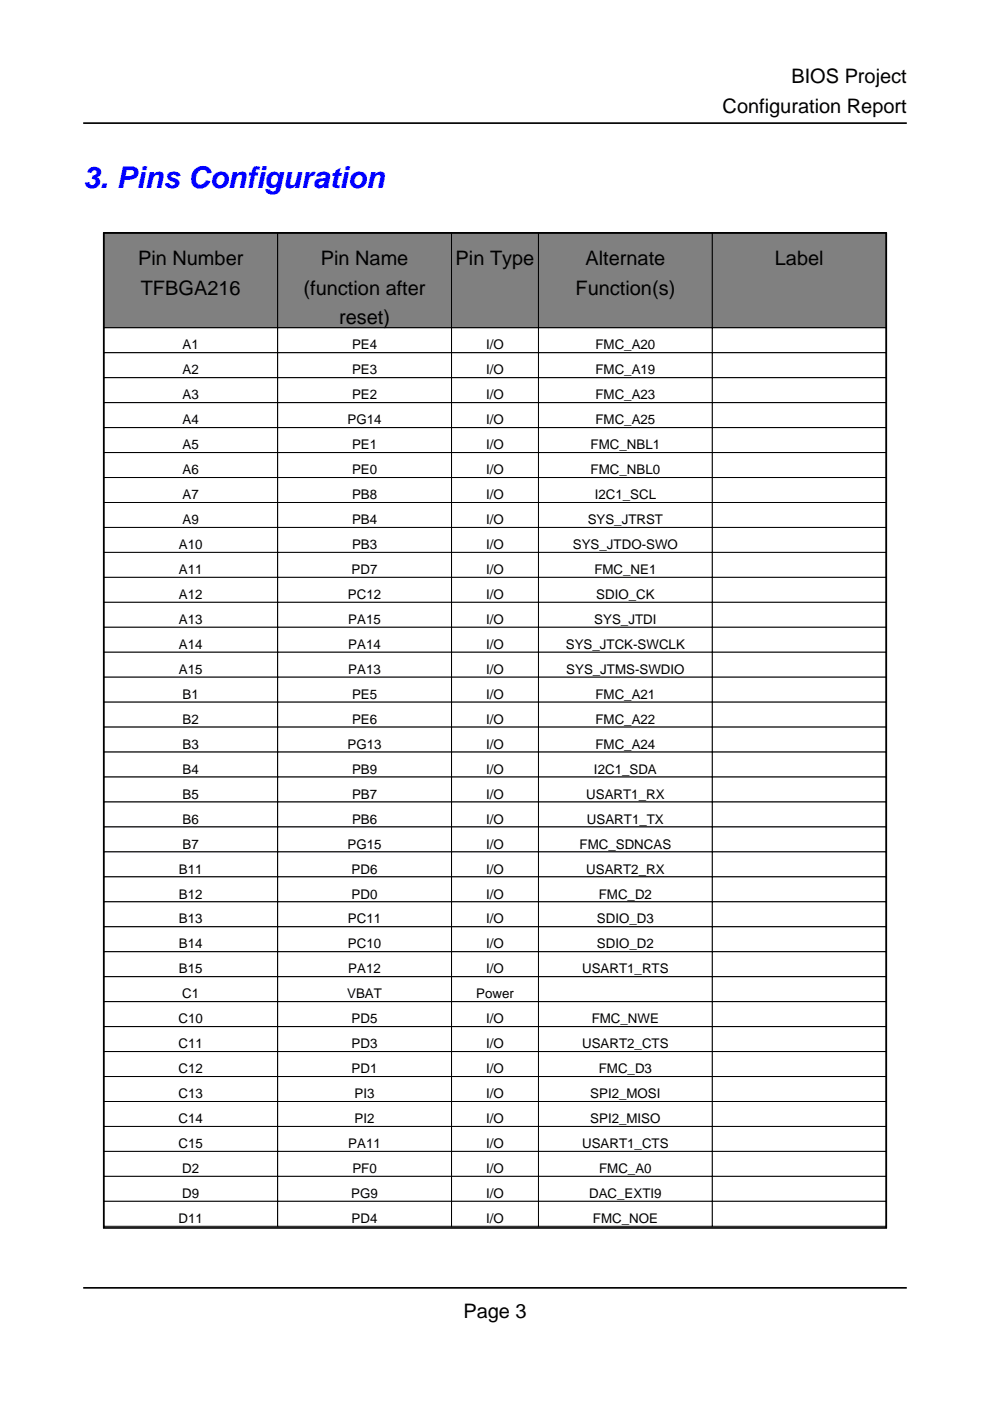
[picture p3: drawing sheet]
<svg xmlns="http://www.w3.org/2000/svg" width="210mm" height="297mm" viewBox="0 0 210 297" stroke-linecap="round" stroke-linejoin="round" font-family="sans-serif">
<defs><g id="words">
<text font-size="6.3" fill="#00f" x="17.6" y="39.9">3. Pins Configuration</text>
<g font-size="4.2">
<text x="167.8" y="17.6">BIOS Project</text>
<text x="153.2" y="24">Configuration Report</text>
<text x="29.3" y="56.1">Pin Number</text>
<text x="68" y="56.1">Pin Name</text>
<text x="96.6" y="56.1">Pin Type</text>
<text x="124.1" y="56.1">Alternate</text>
<text x="164.3" y="56.1">Label</text>
<text x="29.8" y="62.4">TFBGA216</text>
<text x="64.4" y="62.4">(function after</text>
<text x="122" y="62.4">Function(s)</text>
<text x="71.9" y="68.8">reset)</text>
<text x="98.2" y="279.4">Page 3</text>
</g>
<g font-size="2.8">
<text x="38.7" y="74.1">A1</text>
<text x="74.6" y="74.1">PE4</text>
<text x="103.1" y="74.1">I/O</text>
<text x="126.2" y="74.1">FMC_A20</text>
<text x="38.7" y="79.4">A2</text>
<text x="74.6" y="79.4">PE3</text>
<text x="103.1" y="79.4">I/O</text>
<text x="126.2" y="79.4">FMC_A19</text>
<text x="38.7" y="84.7">A3</text>
<text x="38.7" y="90">A4</text>
<text x="73.7" y="90">PG14</text>
<text x="74.6" y="84.7">PE2</text>
<text x="103.1" y="84.7">I/O</text>
<text x="103.1" y="90">I/O</text>
<text x="126.2" y="84.7">FMC_A23</text>
<text x="126.2" y="90">FMC_A25</text>
<text x="38.7" y="95.2">A5</text>
<text x="74.6" y="95.2">PE1</text>
<text x="103.1" y="95.2">I/O</text>
<text x="125.2" y="95.2">FMC_NBL1</text>
<text x="38.7" y="100.5">A6</text>
<text x="74.6" y="100.5">PE0</text>
<text x="103.1" y="100.5">I/O</text>
<text x="125.2" y="100.5">FMC_NBL0</text>
<text x="38.7" y="105.8">A7</text>
<text x="74.6" y="105.8">PB8</text>
<text x="103.1" y="105.8">I/O</text>
<text x="126.1" y="105.8">I2C1_SCL</text>
<text x="38.7" y="111.1">A9</text>
<text x="74.6" y="111.1">PB4</text>
<text x="103.1" y="111.1">I/O</text>
<text x="124.6" y="111.1">SYS_JTRST</text>
<text x="37.9" y="116.4">A10</text>
<text x="74.6" y="116.4">PB3</text>
<text x="103.1" y="116.4">I/O</text>
<text x="121.5" y="116.4">SYS_JTDO-SWO</text>
<text x="37.9" y="121.7">A11</text>
<text x="74.6" y="121.7">PD7</text>
<text x="103.1" y="121.7">I/O</text>
<text x="126" y="121.7">FMC_NE1</text>
<text x="37.9" y="127">A12</text>
<text x="73.8" y="127">PC12</text>
<text x="103.1" y="127">I/O</text>
<text x="126.4" y="127">SDIO_CK</text>
<text x="37.9" y="132.3">A13</text>
<text x="37.9" y="137.6">A14</text>
<text x="73.9" y="132.3">PA15</text>
<text x="73.9" y="137.6">PA14</text>
<text x="103.1" y="132.3">I/O</text>
<text x="103.1" y="137.6">I/O</text>
<text x="120" y="137.6">SYS_JTCK-SWCLK</text>
<text x="126" y="132.3">SYS_JTDI</text>
<text x="37.9" y="142.9">A15</text>
<text x="73.9" y="142.9">PA13</text>
<text x="103.1" y="142.9">I/O</text>
<text x="120.1" y="142.9">SYS_JTMS-SWDIO</text>
<text x="38.7" y="148.2">B1</text>
<text x="74.6" y="148.2">PE5</text>
<text x="103.1" y="148.2">I/O</text>
<text x="126.2" y="148.2">FMC_A21</text>
<text x="38.7" y="153.5">B2</text>
<text x="74.6" y="153.5">PE6</text>
<text x="103.1" y="153.5">I/O</text>
<text x="126.2" y="153.5">FMC_A22</text>
<text x="38.7" y="158.7">B3</text>
<text x="73.7" y="158.7">PG13</text>
<text x="103.1" y="158.7">I/O</text>
<text x="126.2" y="158.7">FMC_A24</text>
<text x="38.7" y="164">B4</text>
<text x="74.6" y="164">PB9</text>
<text x="103.1" y="164">I/O</text>
<text x="125.9" y="164">I2C1_SDA</text>
<text x="38.7" y="169.3">B5</text>
<text x="74.6" y="169.3">PB7</text>
<text x="103.1" y="169.3">I/O</text>
<text x="124.3" y="169.3">USART1_RX</text>
<text x="38.7" y="174.6">B6</text>
<text x="38.7" y="179.9">B7</text>
<text x="73.7" y="179.9">PG15</text>
<text x="74.6" y="174.6">PB6</text>
<text x="103.1" y="174.6">I/O</text>
<text x="103.1" y="179.9">I/O</text>
<text x="122.9" y="179.9">FMC_SDNCAS</text>
<text x="124.4" y="174.6">USART1_TX</text>
<text x="37.9" y="185.2">B11</text>
<text x="74.6" y="185.2">PD6</text>
<text x="103.1" y="185.2">I/O</text>
<text x="124.3" y="185.2">USART2_RX</text>
<text x="37.9" y="190.5">B12</text>
<text x="74.6" y="190.5">PD0</text>
<text x="103.1" y="190.5">I/O</text>
<text x="127" y="190.5">FMC_D2</text>
<text x="37.9" y="195.8">B13</text>
<text x="73.8" y="195.8">PC11</text>
<text x="103.1" y="195.8">I/O</text>
<text x="126.6" y="195.8">SDIO_D3</text>
<text x="37.9" y="201.1">B14</text>
<text x="73.8" y="201.1">PC10</text>
<text x="103.1" y="201.1">I/O</text>
<text x="126.6" y="201.1">SDIO_D2</text>
<text x="37.9" y="206.4">B15</text>
<text x="73.9" y="206.4">PA12</text>
<text x="103.1" y="206.4">I/O</text>
<text x="123.4" y="206.4">USART1_RTS</text>
<text x="38.6" y="211.7">C1</text>
<text x="73.6" y="211.7">VBAT</text>
<text x="101" y="211.7">Power</text>
<text x="37.8" y="217">C10</text>
<text x="74.6" y="217">PD5</text>
<text x="103.1" y="217">I/O</text>
<text x="125.5" y="217">FMC_NWE</text>
<text x="37.8" y="222.2">C11</text>
<text x="37.8" y="227.5">C12</text>
<text x="74.6" y="222.2">PD3</text>
<text x="74.6" y="227.5">PD1</text>
<text x="103.1" y="222.2">I/O</text>
<text x="103.1" y="227.5">I/O</text>
<text x="123.4" y="222.2">USART2_CTS</text>
<text x="127" y="227.5">FMC_D3</text>
<text x="37.8" y="232.8">C13</text>
<text x="75.2" y="232.8">PI3</text>
<text x="103.1" y="232.8">I/O</text>
<text x="125.2" y="232.8">SPI2_MOSI</text>
<text x="37.8" y="238.1">C14</text>
<text x="75.2" y="238.1">PI2</text>
<text x="103.1" y="238.1">I/O</text>
<text x="125.2" y="238.1">SPI2_MISO</text>
<text x="37.8" y="243.4">C15</text>
<text x="73.9" y="243.4">PA11</text>
<text x="103.1" y="243.4">I/O</text>
<text x="123.4" y="243.4">USART1_CTS</text>
<text x="38.6" y="248.7">D2</text>
<text x="74.7" y="248.7">PF0</text>
<text x="103.1" y="248.7">I/O</text>
<text x="127" y="248.7">FMC_A0</text>
<text x="38.6" y="254">D9</text>
<text x="74.5" y="254">PG9</text>
<text x="103.1" y="254">I/O</text>
<text x="124.9" y="254">DAC_EXTI9</text>
<text x="37.8" y="259.3">D11</text>
<text x="74.6" y="259.3">PD4</text>
<text x="103.1" y="259.3">I/O</text>
<text x="125.7" y="259.3">FMC_NOE</text>
</g>
</g></defs>
<path d="M22 260.3v-210.9h165.9v210.9" fill="none" stroke="#000" stroke-width=".35"/>
<path d="M22 49.4h36.9v20.1h-36.9z" fill="#808080"/>
<path d="M22 49.4h36.9v20.1h-36.9z" fill="none" stroke="#000" stroke-width=".21"/>
<path d="M58.9 49.4h36.8v20.1h-36.8z" fill="#808080"/>
<path d="M58.9 49.4h36.8v20.1h-36.8z" fill="none" stroke="#000" stroke-width=".21"/>
<path d="M95.7 49.4h18.5v20.1h-18.5z" fill="#808080"/>
<path d="M95.7 49.4h18.5v20.1h-18.5z" fill="none" stroke="#000" stroke-width=".21"/>
<path d="M114.2 49.4h36.8v20.1h-36.8z" fill="#808080"/>
<path d="M114.2 49.4h36.8v20.1h-36.8z" fill="none" stroke="#000" stroke-width=".21"/>
<path d="M151 49.4h36.9v20.1h-36.9z" fill="#808080"/>
<path d="M151 49.4h36.9v20.1h-36.9z" fill="none" stroke="#000" stroke-width=".21"/>
<path d="M22 69.5h36.9v5.3h-36.9z" fill="#fff"/>
<path d="M22 69.5h36.9v5.3h-36.9z" fill="none" stroke="#000" stroke-width=".21"/>
<path d="M58.9 69.5h36.8v5.3h-36.8z" fill="#fff"/>
<path d="M58.9 69.5h36.8v5.3h-36.8z" fill="none" stroke="#000" stroke-width=".21"/>
<path d="M95.7 69.5h18.5v5.3h-18.5z" fill="#fff"/>
<path d="M95.7 69.5h18.5v5.3h-18.5z" fill="none" stroke="#000" stroke-width=".21"/>
<path d="M114.2 69.5h36.8v5.3h-36.8z" fill="#fff"/>
<path d="M114.2 69.5h36.8v5.3h-36.8z" fill="none" stroke="#000" stroke-width=".21"/>
<path d="M151 69.5h36.9v5.3h-36.9z" fill="#fff"/>
<path d="M151 69.5h36.9v5.3h-36.9z" fill="none" stroke="#000" stroke-width=".21"/>
<path d="M22 74.8h36.9v5.3h-36.9z" fill="#fff"/>
<path d="M22 74.8h36.9v5.3h-36.9z" fill="none" stroke="#000" stroke-width=".21"/>
<path d="M58.9 74.8h36.8v5.3h-36.8z" fill="#fff"/>
<path d="M58.9 74.8h36.8v5.3h-36.8z" fill="none" stroke="#000" stroke-width=".21"/>
<path d="M95.7 74.8h18.5v5.3h-18.5z" fill="#fff"/>
<path d="M95.7 74.8h18.5v5.3h-18.5z" fill="none" stroke="#000" stroke-width=".21"/>
<path d="M114.2 74.8h36.8v5.3h-36.8z" fill="#fff"/>
<path d="M114.2 74.8h36.8v5.3h-36.8z" fill="none" stroke="#000" stroke-width=".21"/>
<path d="M151 74.8h36.9v5.3h-36.9z" fill="#fff"/>
<path d="M151 74.8h36.9v5.3h-36.9z" fill="none" stroke="#000" stroke-width=".21"/>
<path d="M22 80.1h36.9v5.3h-36.9z" fill="#fff"/>
<path d="M22 80.1h36.9v5.3h-36.9z" fill="none" stroke="#000" stroke-width=".21"/>
<path d="M58.9 80.1h36.8v5.3h-36.8z" fill="#fff"/>
<path d="M58.9 80.1h36.8v5.3h-36.8z" fill="none" stroke="#000" stroke-width=".21"/>
<path d="M95.7 80.1h18.5v5.3h-18.5z" fill="#fff"/>
<path d="M95.7 80.1h18.5v5.3h-18.5z" fill="none" stroke="#000" stroke-width=".21"/>
<path d="M114.2 80.1h36.8v5.3h-36.8z" fill="#fff"/>
<path d="M114.2 80.1h36.8v5.3h-36.8z" fill="none" stroke="#000" stroke-width=".21"/>
<path d="M151 80.1h36.9v5.3h-36.9z" fill="#fff"/>
<path d="M151 80.1h36.9v5.3h-36.9z" fill="none" stroke="#000" stroke-width=".21"/>
<path d="M22 85.4h36.9v5.3h-36.9z" fill="#fff"/>
<path d="M22 85.4h36.9v5.3h-36.9z" fill="none" stroke="#000" stroke-width=".21"/>
<path d="M58.9 85.4h36.8v5.3h-36.8z" fill="#fff"/>
<path d="M58.9 85.4h36.8v5.3h-36.8z" fill="none" stroke="#000" stroke-width=".21"/>
<path d="M95.7 85.4h18.5v5.3h-18.5z" fill="#fff"/>
<path d="M95.7 85.4h18.5v5.3h-18.5z" fill="none" stroke="#000" stroke-width=".21"/>
<path d="M114.2 85.4h36.8v5.3h-36.8z" fill="#fff"/>
<path d="M114.2 85.4h36.8v5.3h-36.8z" fill="none" stroke="#000" stroke-width=".21"/>
<path d="M151 85.4h36.9v5.3h-36.9z" fill="#fff"/>
<path d="M151 85.4h36.9v5.3h-36.9z" fill="none" stroke="#000" stroke-width=".21"/>
<path d="M22 90.7h36.9v5.3h-36.9z" fill="#fff"/>
<path d="M22 90.7h36.9v5.3h-36.9z" fill="none" stroke="#000" stroke-width=".21"/>
<path d="M58.9 90.7h36.8v5.3h-36.8z" fill="#fff"/>
<path d="M58.9 90.7h36.8v5.3h-36.8z" fill="none" stroke="#000" stroke-width=".21"/>
<path d="M95.7 90.7h18.5v5.3h-18.5z" fill="#fff"/>
<path d="M95.7 90.7h18.5v5.3h-18.5z" fill="none" stroke="#000" stroke-width=".21"/>
<path d="M114.2 90.7h36.8v5.3h-36.8z" fill="#fff"/>
<path d="M114.2 90.7h36.8v5.3h-36.8z" fill="none" stroke="#000" stroke-width=".21"/>
<path d="M151 90.7h36.9v5.3h-36.9z" fill="#fff"/>
<path d="M151 90.7h36.9v5.3h-36.9z" fill="none" stroke="#000" stroke-width=".21"/>
<path d="M22 96h36.9v5.2h-36.9z" fill="#fff"/>
<path d="M22 96h36.9v5.2h-36.9z" fill="none" stroke="#000" stroke-width=".21"/>
<path d="M58.9 96h36.8v5.2h-36.8z" fill="#fff"/>
<path d="M58.9 96h36.8v5.2h-36.8z" fill="none" stroke="#000" stroke-width=".21"/>
<path d="M95.7 96h18.5v5.2h-18.5z" fill="#fff"/>
<path d="M95.7 96h18.5v5.2h-18.5z" fill="none" stroke="#000" stroke-width=".21"/>
<path d="M114.2 96h36.8v5.2h-36.8z" fill="#fff"/>
<path d="M114.2 96h36.8v5.2h-36.8z" fill="none" stroke="#000" stroke-width=".21"/>
<path d="M151 96h36.9v5.2h-36.9z" fill="#fff"/>
<path d="M151 96h36.9v5.2h-36.9z" fill="none" stroke="#000" stroke-width=".21"/>
<path d="M22 101.2h36.9v5.3h-36.9z" fill="#fff"/>
<path d="M22 101.2h36.9v5.3h-36.9z" fill="none" stroke="#000" stroke-width=".21"/>
<path d="M58.9 101.2h36.8v5.3h-36.8z" fill="#fff"/>
<path d="M58.9 101.2h36.8v5.3h-36.8z" fill="none" stroke="#000" stroke-width=".21"/>
<path d="M95.7 101.2h18.5v5.3h-18.5z" fill="#fff"/>
<path d="M95.7 101.2h18.5v5.3h-18.5z" fill="none" stroke="#000" stroke-width=".21"/>
<path d="M114.2 101.2h36.8v5.3h-36.8z" fill="#fff"/>
<path d="M114.2 101.2h36.8v5.3h-36.8z" fill="none" stroke="#000" stroke-width=".21"/>
<path d="M151 101.2h36.9v5.3h-36.9z" fill="#fff"/>
<path d="M151 101.2h36.9v5.3h-36.9z" fill="none" stroke="#000" stroke-width=".21"/>
<path d="M22 106.5h36.9v5.3h-36.9z" fill="#fff"/>
<path d="M22 106.5h36.9v5.3h-36.9z" fill="none" stroke="#000" stroke-width=".21"/>
<path d="M58.9 106.5h36.8v5.3h-36.8z" fill="#fff"/>
<path d="M58.9 106.5h36.8v5.3h-36.8z" fill="none" stroke="#000" stroke-width=".21"/>
<path d="M95.7 106.5h18.5v5.3h-18.5z" fill="#fff"/>
<path d="M95.7 106.5h18.5v5.3h-18.5z" fill="none" stroke="#000" stroke-width=".21"/>
<path d="M114.2 106.5h36.8v5.3h-36.8z" fill="#fff"/>
<path d="M114.2 106.5h36.8v5.3h-36.8z" fill="none" stroke="#000" stroke-width=".21"/>
<path d="M151 106.5h36.9v5.3h-36.9z" fill="#fff"/>
<path d="M151 106.5h36.9v5.3h-36.9z" fill="none" stroke="#000" stroke-width=".21"/>
<path d="M22 111.8h36.9v5.3h-36.9z" fill="#fff"/>
<path d="M22 111.8h36.9v5.3h-36.9z" fill="none" stroke="#000" stroke-width=".21"/>
<path d="M58.9 111.8h36.8v5.3h-36.8z" fill="#fff"/>
<path d="M58.9 111.8h36.8v5.3h-36.8z" fill="none" stroke="#000" stroke-width=".21"/>
<path d="M95.7 111.8h18.5v5.3h-18.5z" fill="#fff"/>
<path d="M95.7 111.8h18.5v5.3h-18.5z" fill="none" stroke="#000" stroke-width=".21"/>
<path d="M114.2 111.8h36.8v5.3h-36.8z" fill="#fff"/>
<path d="M114.2 111.8h36.8v5.3h-36.8z" fill="none" stroke="#000" stroke-width=".21"/>
<path d="M151 111.8h36.9v5.3h-36.9z" fill="#fff"/>
<path d="M151 111.8h36.9v5.3h-36.9z" fill="none" stroke="#000" stroke-width=".21"/>
<path d="M22 117.1h36.9v5.3h-36.9z" fill="#fff"/>
<path d="M22 117.1h36.9v5.3h-36.9z" fill="none" stroke="#000" stroke-width=".21"/>
<path d="M58.9 117.1h36.8v5.3h-36.8z" fill="#fff"/>
<path d="M58.9 117.1h36.8v5.3h-36.8z" fill="none" stroke="#000" stroke-width=".21"/>
<path d="M95.7 117.1h18.5v5.3h-18.5z" fill="#fff"/>
<path d="M95.7 117.1h18.5v5.3h-18.5z" fill="none" stroke="#000" stroke-width=".21"/>
<path d="M114.2 117.1h36.8v5.3h-36.8z" fill="#fff"/>
<path d="M114.2 117.1h36.8v5.3h-36.8z" fill="none" stroke="#000" stroke-width=".21"/>
<path d="M151 117.1h36.9v5.3h-36.9z" fill="#fff"/>
<path d="M151 117.1h36.9v5.3h-36.9z" fill="none" stroke="#000" stroke-width=".21"/>
<path d="M22 122.4h36.9v5.3h-36.9z" fill="#fff"/>
<path d="M22 122.4h36.9v5.3h-36.9z" fill="none" stroke="#000" stroke-width=".21"/>
<path d="M58.9 122.4h36.8v5.3h-36.8z" fill="#fff"/>
<path d="M58.9 122.4h36.8v5.3h-36.8z" fill="none" stroke="#000" stroke-width=".21"/>
<path d="M95.7 122.4h18.5v5.3h-18.5z" fill="#fff"/>
<path d="M95.7 122.4h18.5v5.3h-18.5z" fill="none" stroke="#000" stroke-width=".21"/>
<path d="M114.2 122.4h36.8v5.3h-36.8z" fill="#fff"/>
<path d="M114.2 122.4h36.8v5.3h-36.8z" fill="none" stroke="#000" stroke-width=".21"/>
<path d="M151 122.4h36.9v5.3h-36.9z" fill="#fff"/>
<path d="M151 122.4h36.9v5.3h-36.9z" fill="none" stroke="#000" stroke-width=".21"/>
<path d="M22 127.7h36.9v5.3h-36.9z" fill="#fff"/>
<path d="M22 127.7h36.9v5.3h-36.9z" fill="none" stroke="#000" stroke-width=".21"/>
<path d="M58.9 127.7h36.8v5.3h-36.8z" fill="#fff"/>
<path d="M58.9 127.7h36.8v5.3h-36.8z" fill="none" stroke="#000" stroke-width=".21"/>
<path d="M95.7 127.7h18.5v5.3h-18.5z" fill="#fff"/>
<path d="M95.7 127.7h18.5v5.3h-18.5z" fill="none" stroke="#000" stroke-width=".21"/>
<path d="M114.2 127.7h36.8v5.3h-36.8z" fill="#fff"/>
<path d="M114.2 127.7h36.8v5.3h-36.8z" fill="none" stroke="#000" stroke-width=".21"/>
<path d="M151 127.7h36.9v5.3h-36.9z" fill="#fff"/>
<path d="M151 127.7h36.9v5.3h-36.9z" fill="none" stroke="#000" stroke-width=".21"/>
<path d="M22 133h36.9v5.3h-36.9z" fill="#fff"/>
<path d="M22 133h36.9v5.3h-36.9z" fill="none" stroke="#000" stroke-width=".21"/>
<path d="M58.9 133h36.8v5.3h-36.8z" fill="#fff"/>
<path d="M58.9 133h36.8v5.3h-36.8z" fill="none" stroke="#000" stroke-width=".21"/>
<path d="M95.7 133h18.5v5.3h-18.5z" fill="#fff"/>
<path d="M95.7 133h18.5v5.3h-18.5z" fill="none" stroke="#000" stroke-width=".21"/>
<path d="M114.2 133h36.8v5.3h-36.8z" fill="#fff"/>
<path d="M114.2 133h36.8v5.3h-36.8z" fill="none" stroke="#000" stroke-width=".21"/>
<path d="M151 133h36.9v5.3h-36.9z" fill="#fff"/>
<path d="M151 133h36.9v5.3h-36.9z" fill="none" stroke="#000" stroke-width=".21"/>
<path d="M22 138.3h36.9v5.3h-36.9z" fill="#fff"/>
<path d="M22 138.3h36.9v5.3h-36.9z" fill="none" stroke="#000" stroke-width=".21"/>
<path d="M58.9 138.3h36.8v5.3h-36.8z" fill="#fff"/>
<path d="M58.9 138.3h36.8v5.3h-36.8z" fill="none" stroke="#000" stroke-width=".21"/>
<path d="M95.7 138.3h18.5v5.3h-18.5z" fill="#fff"/>
<path d="M95.7 138.3h18.5v5.3h-18.5z" fill="none" stroke="#000" stroke-width=".21"/>
<path d="M114.2 138.3h36.8v5.3h-36.8z" fill="#fff"/>
<path d="M114.2 138.3h36.8v5.3h-36.8z" fill="none" stroke="#000" stroke-width=".21"/>
<path d="M151 138.3h36.9v5.3h-36.9z" fill="#fff"/>
<path d="M151 138.3h36.9v5.3h-36.9z" fill="none" stroke="#000" stroke-width=".21"/>
<path d="M22 143.6h36.9v5.3h-36.9z" fill="#fff"/>
<path d="M22 143.6h36.9v5.3h-36.9z" fill="none" stroke="#000" stroke-width=".21"/>
<path d="M58.9 143.6h36.8v5.3h-36.8z" fill="#fff"/>
<path d="M58.9 143.6h36.8v5.3h-36.8z" fill="none" stroke="#000" stroke-width=".21"/>
<path d="M95.7 143.6h18.5v5.3h-18.5z" fill="#fff"/>
<path d="M95.7 143.6h18.5v5.3h-18.5z" fill="none" stroke="#000" stroke-width=".21"/>
<path d="M114.2 143.6h36.8v5.3h-36.8z" fill="#fff"/>
<path d="M114.2 143.6h36.8v5.3h-36.8z" fill="none" stroke="#000" stroke-width=".21"/>
<path d="M151 143.6h36.9v5.3h-36.9z" fill="#fff"/>
<path d="M151 143.6h36.9v5.3h-36.9z" fill="none" stroke="#000" stroke-width=".21"/>
<path d="M22 148.9h36.9v5.3h-36.9z" fill="#fff"/>
<path d="M22 148.9h36.9v5.3h-36.9z" fill="none" stroke="#000" stroke-width=".21"/>
<path d="M58.9 148.9h36.8v5.3h-36.8z" fill="#fff"/>
<path d="M58.9 148.9h36.8v5.3h-36.8z" fill="none" stroke="#000" stroke-width=".21"/>
<path d="M95.7 148.9h18.5v5.3h-18.5z" fill="#fff"/>
<path d="M95.7 148.9h18.5v5.3h-18.5z" fill="none" stroke="#000" stroke-width=".21"/>
<path d="M114.2 148.9h36.8v5.3h-36.8z" fill="#fff"/>
<path d="M114.2 148.9h36.8v5.3h-36.8z" fill="none" stroke="#000" stroke-width=".21"/>
<path d="M151 148.9h36.9v5.3h-36.9z" fill="#fff"/>
<path d="M151 148.9h36.9v5.3h-36.9z" fill="none" stroke="#000" stroke-width=".21"/>
<path d="M22 154.2h36.9v5.3h-36.9z" fill="#fff"/>
<path d="M22 154.2h36.9v5.3h-36.9z" fill="none" stroke="#000" stroke-width=".21"/>
<path d="M58.9 154.2h36.8v5.3h-36.8z" fill="#fff"/>
<path d="M58.9 154.2h36.8v5.3h-36.8z" fill="none" stroke="#000" stroke-width=".21"/>
<path d="M95.7 154.2h18.5v5.3h-18.5z" fill="#fff"/>
<path d="M95.7 154.2h18.5v5.3h-18.5z" fill="none" stroke="#000" stroke-width=".21"/>
<path d="M114.2 154.2h36.8v5.3h-36.8z" fill="#fff"/>
<path d="M114.2 154.2h36.8v5.3h-36.8z" fill="none" stroke="#000" stroke-width=".21"/>
<path d="M151 154.2h36.9v5.3h-36.9z" fill="#fff"/>
<path d="M151 154.2h36.9v5.3h-36.9z" fill="none" stroke="#000" stroke-width=".21"/>
<path d="M22 159.5h36.9v5.2h-36.9z" fill="#fff"/>
<path d="M22 159.5h36.9v5.2h-36.9z" fill="none" stroke="#000" stroke-width=".21"/>
<path d="M58.9 159.5h36.8v5.2h-36.8z" fill="#fff"/>
<path d="M58.9 159.5h36.8v5.2h-36.8z" fill="none" stroke="#000" stroke-width=".21"/>
<path d="M95.7 159.5h18.5v5.2h-18.5z" fill="#fff"/>
<path d="M95.7 159.5h18.5v5.2h-18.5z" fill="none" stroke="#000" stroke-width=".21"/>
<path d="M114.2 159.5h36.8v5.2h-36.8z" fill="#fff"/>
<path d="M114.2 159.5h36.8v5.2h-36.8z" fill="none" stroke="#000" stroke-width=".21"/>
<path d="M151 159.5h36.9v5.2h-36.9z" fill="#fff"/>
<path d="M151 159.5h36.9v5.2h-36.9z" fill="none" stroke="#000" stroke-width=".21"/>
<path d="M22 164.7h36.9v5.3h-36.9z" fill="#fff"/>
<path d="M22 164.7h36.9v5.3h-36.9z" fill="none" stroke="#000" stroke-width=".21"/>
<path d="M58.9 164.7h36.8v5.3h-36.8z" fill="#fff"/>
<path d="M58.9 164.7h36.8v5.3h-36.8z" fill="none" stroke="#000" stroke-width=".21"/>
<path d="M95.7 164.7h18.5v5.3h-18.5z" fill="#fff"/>
<path d="M95.7 164.7h18.5v5.3h-18.5z" fill="none" stroke="#000" stroke-width=".21"/>
<path d="M114.2 164.7h36.8v5.3h-36.8z" fill="#fff"/>
<path d="M114.2 164.7h36.8v5.3h-36.8z" fill="none" stroke="#000" stroke-width=".21"/>
<path d="M151 164.7h36.9v5.3h-36.9z" fill="#fff"/>
<path d="M151 164.7h36.9v5.3h-36.9z" fill="none" stroke="#000" stroke-width=".21"/>
<path d="M22 170h36.9v5.3h-36.9z" fill="#fff"/>
<path d="M22 170h36.9v5.3h-36.9z" fill="none" stroke="#000" stroke-width=".21"/>
<path d="M58.9 170h36.8v5.3h-36.8z" fill="#fff"/>
<path d="M58.9 170h36.8v5.3h-36.8z" fill="none" stroke="#000" stroke-width=".21"/>
<path d="M95.7 170h18.5v5.3h-18.5z" fill="#fff"/>
<path d="M95.7 170h18.5v5.3h-18.5z" fill="none" stroke="#000" stroke-width=".21"/>
<path d="M114.2 170h36.8v5.3h-36.8z" fill="#fff"/>
<path d="M114.2 170h36.8v5.3h-36.8z" fill="none" stroke="#000" stroke-width=".21"/>
<path d="M151 170h36.9v5.3h-36.9z" fill="#fff"/>
<path d="M151 170h36.9v5.3h-36.9z" fill="none" stroke="#000" stroke-width=".21"/>
<path d="M22 175.3h36.9v5.3h-36.9z" fill="#fff"/>
<path d="M22 175.3h36.9v5.3h-36.9z" fill="none" stroke="#000" stroke-width=".21"/>
<path d="M58.9 175.3h36.8v5.3h-36.8z" fill="#fff"/>
<path d="M58.9 175.3h36.8v5.3h-36.8z" fill="none" stroke="#000" stroke-width=".21"/>
<path d="M95.7 175.3h18.5v5.3h-18.5z" fill="#fff"/>
<path d="M95.7 175.3h18.5v5.3h-18.5z" fill="none" stroke="#000" stroke-width=".21"/>
<path d="M114.2 175.3h36.8v5.3h-36.8z" fill="#fff"/>
<path d="M114.2 175.3h36.8v5.3h-36.8z" fill="none" stroke="#000" stroke-width=".21"/>
<path d="M151 175.3h36.9v5.3h-36.9z" fill="#fff"/>
<path d="M151 175.3h36.9v5.3h-36.9z" fill="none" stroke="#000" stroke-width=".21"/>
<path d="M22 180.6h36.9v5.3h-36.9z" fill="#fff"/>
<path d="M22 180.6h36.9v5.3h-36.9z" fill="none" stroke="#000" stroke-width=".21"/>
<path d="M58.9 180.6h36.8v5.3h-36.8z" fill="#fff"/>
<path d="M58.9 180.6h36.8v5.3h-36.8z" fill="none" stroke="#000" stroke-width=".21"/>
<path d="M95.7 180.6h18.5v5.3h-18.5z" fill="#fff"/>
<path d="M95.7 180.6h18.5v5.3h-18.5z" fill="none" stroke="#000" stroke-width=".21"/>
<path d="M114.2 180.6h36.8v5.3h-36.8z" fill="#fff"/>
<path d="M114.2 180.6h36.8v5.3h-36.8z" fill="none" stroke="#000" stroke-width=".21"/>
<path d="M151 180.6h36.9v5.3h-36.9z" fill="#fff"/>
<path d="M151 180.6h36.9v5.3h-36.9z" fill="none" stroke="#000" stroke-width=".21"/>
<path d="M22 185.9h36.9v5.3h-36.9z" fill="#fff"/>
<path d="M22 185.9h36.9v5.3h-36.9z" fill="none" stroke="#000" stroke-width=".21"/>
<path d="M58.9 185.9h36.8v5.3h-36.8z" fill="#fff"/>
<path d="M58.9 185.9h36.8v5.3h-36.8z" fill="none" stroke="#000" stroke-width=".21"/>
<path d="M95.7 185.9h18.5v5.3h-18.5z" fill="#fff"/>
<path d="M95.7 185.9h18.5v5.3h-18.5z" fill="none" stroke="#000" stroke-width=".21"/>
<path d="M114.2 185.9h36.8v5.3h-36.8z" fill="#fff"/>
<path d="M114.2 185.9h36.8v5.3h-36.8z" fill="none" stroke="#000" stroke-width=".21"/>
<path d="M151 185.9h36.9v5.3h-36.9z" fill="#fff"/>
<path d="M151 185.9h36.9v5.3h-36.9z" fill="none" stroke="#000" stroke-width=".21"/>
<path d="M22 191.2h36.9v5.3h-36.9z" fill="#fff"/>
<path d="M22 191.2h36.9v5.3h-36.9z" fill="none" stroke="#000" stroke-width=".21"/>
<path d="M58.9 191.2h36.8v5.3h-36.8z" fill="#fff"/>
<path d="M58.9 191.2h36.8v5.3h-36.8z" fill="none" stroke="#000" stroke-width=".21"/>
<path d="M95.7 191.2h18.5v5.3h-18.5z" fill="#fff"/>
<path d="M95.7 191.2h18.5v5.3h-18.5z" fill="none" stroke="#000" stroke-width=".21"/>
<path d="M114.2 191.2h36.8v5.3h-36.8z" fill="#fff"/>
<path d="M114.2 191.2h36.8v5.3h-36.8z" fill="none" stroke="#000" stroke-width=".21"/>
<path d="M151 191.2h36.9v5.3h-36.9z" fill="#fff"/>
<path d="M151 191.2h36.9v5.3h-36.9z" fill="none" stroke="#000" stroke-width=".21"/>
<path d="M22 196.5h36.9v5.3h-36.9z" fill="#fff"/>
<path d="M22 196.5h36.9v5.3h-36.9z" fill="none" stroke="#000" stroke-width=".21"/>
<path d="M58.9 196.5h36.8v5.3h-36.8z" fill="#fff"/>
<path d="M58.9 196.5h36.8v5.3h-36.8z" fill="none" stroke="#000" stroke-width=".21"/>
<path d="M95.7 196.5h18.5v5.3h-18.5z" fill="#fff"/>
<path d="M95.7 196.5h18.5v5.3h-18.5z" fill="none" stroke="#000" stroke-width=".21"/>
<path d="M114.2 196.5h36.8v5.3h-36.8z" fill="#fff"/>
<path d="M114.2 196.5h36.8v5.3h-36.8z" fill="none" stroke="#000" stroke-width=".21"/>
<path d="M151 196.5h36.9v5.3h-36.9z" fill="#fff"/>
<path d="M151 196.5h36.9v5.3h-36.9z" fill="none" stroke="#000" stroke-width=".21"/>
<path d="M22 201.8h36.9v5.3h-36.9z" fill="#fff"/>
<path d="M22 201.8h36.9v5.3h-36.9z" fill="none" stroke="#000" stroke-width=".21"/>
<path d="M58.9 201.8h36.8v5.3h-36.8z" fill="#fff"/>
<path d="M58.9 201.8h36.8v5.3h-36.8z" fill="none" stroke="#000" stroke-width=".21"/>
<path d="M95.7 201.8h18.5v5.3h-18.5z" fill="#fff"/>
<path d="M95.7 201.8h18.5v5.3h-18.5z" fill="none" stroke="#000" stroke-width=".21"/>
<path d="M114.2 201.8h36.8v5.3h-36.8z" fill="#fff"/>
<path d="M114.2 201.8h36.8v5.3h-36.8z" fill="none" stroke="#000" stroke-width=".21"/>
<path d="M151 201.8h36.9v5.3h-36.9z" fill="#fff"/>
<path d="M151 201.8h36.9v5.3h-36.9z" fill="none" stroke="#000" stroke-width=".21"/>
<path d="M22 207.1h36.9v5.3h-36.9z" fill="#fff"/>
<path d="M22 207.1h36.9v5.3h-36.9z" fill="none" stroke="#000" stroke-width=".21"/>
<path d="M58.9 207.1h36.8v5.3h-36.8z" fill="#fff"/>
<path d="M58.9 207.1h36.8v5.3h-36.8z" fill="none" stroke="#000" stroke-width=".21"/>
<path d="M95.7 207.1h18.5v5.3h-18.5z" fill="#fff"/>
<path d="M95.7 207.1h18.5v5.3h-18.5z" fill="none" stroke="#000" stroke-width=".21"/>
<path d="M114.2 207.1h36.8v5.3h-36.8z" fill="#fff"/>
<path d="M114.2 207.1h36.8v5.3h-36.8z" fill="none" stroke="#000" stroke-width=".21"/>
<path d="M151 207.1h36.9v5.3h-36.9z" fill="#fff"/>
<path d="M151 207.1h36.9v5.3h-36.9z" fill="none" stroke="#000" stroke-width=".21"/>
<path d="M22 212.4h36.9v5.3h-36.9z" fill="#fff"/>
<path d="M22 212.4h36.9v5.3h-36.9z" fill="none" stroke="#000" stroke-width=".21"/>
<path d="M58.9 212.4h36.8v5.3h-36.8z" fill="#fff"/>
<path d="M58.9 212.4h36.8v5.3h-36.8z" fill="none" stroke="#000" stroke-width=".21"/>
<path d="M95.7 212.4h18.5v5.3h-18.5z" fill="#fff"/>
<path d="M95.7 212.4h18.5v5.3h-18.5z" fill="none" stroke="#000" stroke-width=".21"/>
<path d="M114.2 212.4h36.8v5.3h-36.8z" fill="#fff"/>
<path d="M114.2 212.4h36.8v5.3h-36.8z" fill="none" stroke="#000" stroke-width=".21"/>
<path d="M151 212.4h36.9v5.3h-36.9z" fill="#fff"/>
<path d="M151 212.4h36.9v5.3h-36.9z" fill="none" stroke="#000" stroke-width=".21"/>
<path d="M22 217.7h36.9v5.3h-36.9z" fill="#fff"/>
<path d="M22 217.7h36.9v5.3h-36.9z" fill="none" stroke="#000" stroke-width=".21"/>
<path d="M58.9 217.7h36.8v5.3h-36.8z" fill="#fff"/>
<path d="M58.9 217.7h36.8v5.3h-36.8z" fill="none" stroke="#000" stroke-width=".21"/>
<path d="M95.7 217.7h18.5v5.3h-18.5z" fill="#fff"/>
<path d="M95.7 217.7h18.5v5.3h-18.5z" fill="none" stroke="#000" stroke-width=".21"/>
<path d="M114.2 217.7h36.8v5.3h-36.8z" fill="#fff"/>
<path d="M114.2 217.7h36.8v5.3h-36.8z" fill="none" stroke="#000" stroke-width=".21"/>
<path d="M151 217.7h36.9v5.3h-36.9z" fill="#fff"/>
<path d="M151 217.7h36.9v5.3h-36.9z" fill="none" stroke="#000" stroke-width=".21"/>
<path d="M22 223h36.9v5.2h-36.9z" fill="#fff"/>
<path d="M22 223h36.9v5.2h-36.9z" fill="none" stroke="#000" stroke-width=".21"/>
<path d="M58.9 223h36.8v5.2h-36.8z" fill="#fff"/>
<path d="M58.9 223h36.8v5.2h-36.8z" fill="none" stroke="#000" stroke-width=".21"/>
<path d="M95.7 223h18.5v5.2h-18.5z" fill="#fff"/>
<path d="M95.7 223h18.5v5.2h-18.5z" fill="none" stroke="#000" stroke-width=".21"/>
<path d="M114.2 223h36.8v5.2h-36.8z" fill="#fff"/>
<path d="M114.2 223h36.8v5.2h-36.8z" fill="none" stroke="#000" stroke-width=".21"/>
<path d="M151 223h36.9v5.2h-36.9z" fill="#fff"/>
<path d="M151 223h36.9v5.2h-36.9z" fill="none" stroke="#000" stroke-width=".21"/>
<path d="M22 228.2h36.9v5.3h-36.9z" fill="#fff"/>
<path d="M22 228.2h36.9v5.3h-36.9z" fill="none" stroke="#000" stroke-width=".21"/>
<path d="M58.9 228.2h36.8v5.3h-36.8z" fill="#fff"/>
<path d="M58.9 228.2h36.8v5.3h-36.8z" fill="none" stroke="#000" stroke-width=".21"/>
<path d="M95.7 228.2h18.5v5.3h-18.5z" fill="#fff"/>
<path d="M95.7 228.2h18.5v5.3h-18.5z" fill="none" stroke="#000" stroke-width=".21"/>
<path d="M114.2 228.2h36.8v5.3h-36.8z" fill="#fff"/>
<path d="M114.2 228.2h36.8v5.3h-36.8z" fill="none" stroke="#000" stroke-width=".21"/>
<path d="M151 228.2h36.9v5.3h-36.9z" fill="#fff"/>
<path d="M151 228.2h36.9v5.3h-36.9z" fill="none" stroke="#000" stroke-width=".21"/>
<path d="M22 233.5h36.9v5.3h-36.9z" fill="#fff"/>
<path d="M22 233.5h36.9v5.3h-36.9z" fill="none" stroke="#000" stroke-width=".21"/>
<path d="M58.9 233.5h36.8v5.3h-36.8z" fill="#fff"/>
<path d="M58.9 233.5h36.8v5.3h-36.8z" fill="none" stroke="#000" stroke-width=".21"/>
<path d="M95.7 233.5h18.5v5.3h-18.5z" fill="#fff"/>
<path d="M95.7 233.5h18.5v5.3h-18.5z" fill="none" stroke="#000" stroke-width=".21"/>
<path d="M114.2 233.5h36.8v5.3h-36.8z" fill="#fff"/>
<path d="M114.2 233.5h36.8v5.3h-36.8z" fill="none" stroke="#000" stroke-width=".21"/>
<path d="M151 233.5h36.9v5.3h-36.9z" fill="#fff"/>
<path d="M151 233.5h36.9v5.3h-36.9z" fill="none" stroke="#000" stroke-width=".21"/>
<path d="M22 238.8h36.9v5.3h-36.9z" fill="#fff"/>
<path d="M22 238.8h36.9v5.3h-36.9z" fill="none" stroke="#000" stroke-width=".21"/>
<path d="M58.9 238.8h36.8v5.3h-36.8z" fill="#fff"/>
<path d="M58.9 238.8h36.8v5.3h-36.8z" fill="none" stroke="#000" stroke-width=".21"/>
<path d="M95.7 238.8h18.5v5.3h-18.5z" fill="#fff"/>
<path d="M95.7 238.8h18.5v5.3h-18.5z" fill="none" stroke="#000" stroke-width=".21"/>
<path d="M114.2 238.8h36.8v5.3h-36.8z" fill="#fff"/>
<path d="M114.2 238.8h36.8v5.3h-36.8z" fill="none" stroke="#000" stroke-width=".21"/>
<path d="M151 238.8h36.9v5.3h-36.9z" fill="#fff"/>
<path d="M151 238.8h36.9v5.3h-36.9z" fill="none" stroke="#000" stroke-width=".21"/>
<path d="M22 244.1h36.9v5.3h-36.9z" fill="#fff"/>
<path d="M22 244.1h36.9v5.3h-36.9z" fill="none" stroke="#000" stroke-width=".21"/>
<path d="M58.9 244.1h36.8v5.3h-36.8z" fill="#fff"/>
<path d="M58.9 244.1h36.8v5.3h-36.8z" fill="none" stroke="#000" stroke-width=".21"/>
<path d="M95.7 244.1h18.5v5.3h-18.5z" fill="#fff"/>
<path d="M95.7 244.1h18.5v5.3h-18.5z" fill="none" stroke="#000" stroke-width=".21"/>
<path d="M114.2 244.1h36.8v5.3h-36.8z" fill="#fff"/>
<path d="M114.2 244.1h36.8v5.3h-36.8z" fill="none" stroke="#000" stroke-width=".21"/>
<path d="M151 244.1h36.9v5.3h-36.9z" fill="#fff"/>
<path d="M151 244.1h36.9v5.3h-36.9z" fill="none" stroke="#000" stroke-width=".21"/>
<path d="M22 249.4h36.9v5.3h-36.9z" fill="#fff"/>
<path d="M22 249.4h36.9v5.3h-36.9z" fill="none" stroke="#000" stroke-width=".21"/>
<path d="M58.9 249.4h36.8v5.3h-36.8z" fill="#fff"/>
<path d="M58.9 249.4h36.8v5.3h-36.8z" fill="none" stroke="#000" stroke-width=".21"/>
<path d="M95.7 249.4h18.5v5.3h-18.5z" fill="#fff"/>
<path d="M95.7 249.4h18.5v5.3h-18.5z" fill="none" stroke="#000" stroke-width=".21"/>
<path d="M114.2 249.4h36.8v5.3h-36.8z" fill="#fff"/>
<path d="M114.2 249.4h36.8v5.3h-36.8z" fill="none" stroke="#000" stroke-width=".21"/>
<path d="M151 249.4h36.9v5.3h-36.9z" fill="#fff"/>
<path d="M151 249.4h36.9v5.3h-36.9z" fill="none" stroke="#000" stroke-width=".21"/>
<path d="M22 254.7h36.9v5.3h-36.9z" fill="#fff"/>
<path d="M22 254.7h36.9v5.3h-36.9z" fill="none" stroke="#000" stroke-width=".21"/>
<path d="M58.9 254.7h36.8v5.3h-36.8z" fill="#fff"/>
<path d="M58.9 254.7h36.8v5.3h-36.8z" fill="none" stroke="#000" stroke-width=".21"/>
<path d="M95.7 254.7h18.5v5.3h-18.5z" fill="#fff"/>
<path d="M95.7 254.7h18.5v5.3h-18.5z" fill="none" stroke="#000" stroke-width=".21"/>
<path d="M114.2 254.7h36.8v5.3h-36.8z" fill="#fff"/>
<path d="M114.2 254.7h36.8v5.3h-36.8z" fill="none" stroke="#000" stroke-width=".21"/>
<path d="M151 254.7h36.9v5.3h-36.9z" fill="#fff"/>
<path d="M151 254.7h36.9v5.3h-36.9z" fill="none" stroke="#000" stroke-width=".21"/>
<path d="M17.6 26.1h174.7M22 49.4h165.9v210.9h-165.9zM17.6 273h174.7" fill="none" stroke="#000" stroke-width=".35"/>
<use href="#words"/>
</svg>
